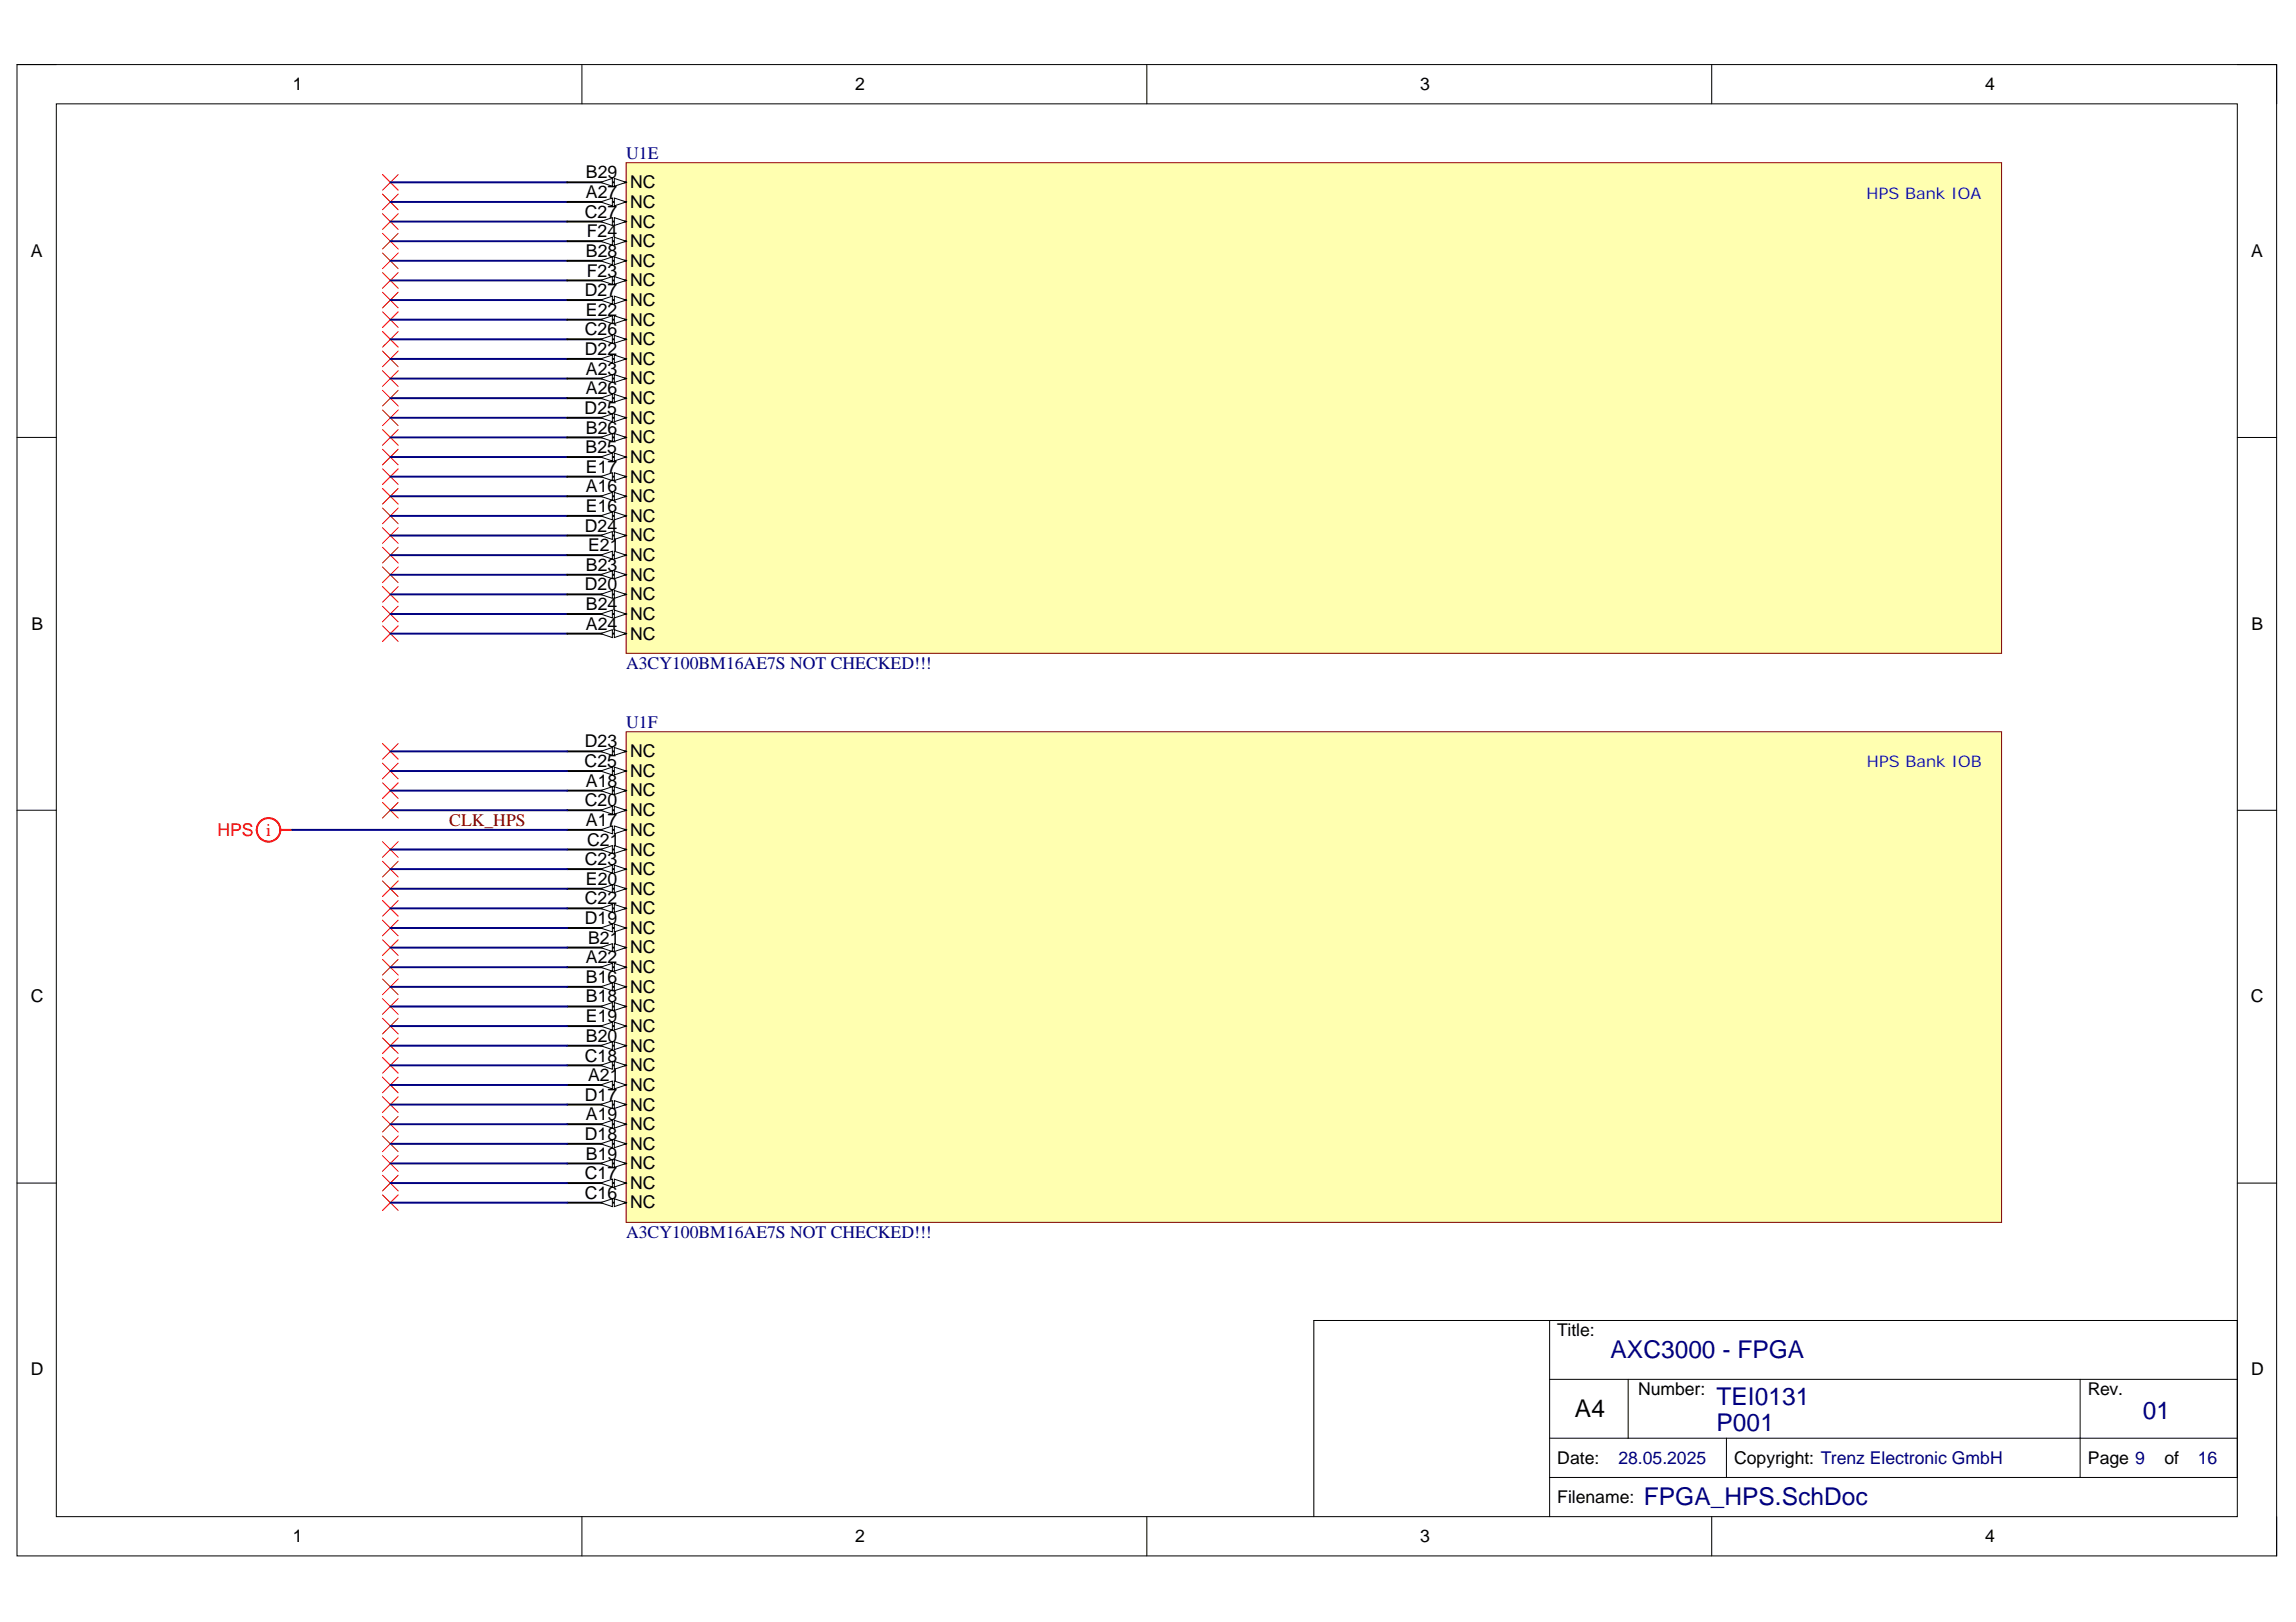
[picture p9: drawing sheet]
<svg xmlns="http://www.w3.org/2000/svg" width="297mm" height="210mm" viewBox="0 0 297 210" stroke-linecap="round" stroke-linejoin="round" font-family="sans-serif">
<defs><g id="words">
<g font-size="3.2" fill="#000080">
<text x="208.4" y="175.8">AXC3000 - FPGA</text>
<text x="222.1" y="185.2">P001</text>
<text x="222.1" y="181.9">TEI0131</text>
<text x="277.2" y="183.6">01</text>
<text x="212.7" y="194.8">FPGA_HPS.SchDoc</text>
</g>
<text font-size="3.2" x="203.8" y="183.4">A4</text>
<g font-size="2.3">
<text x="37.9" y="11.7">1</text>
<text x="110.7" y="11.7">2</text>
<text x="183.8" y="11.7">3</text>
<text x="256.8" y="11.7">4</text>
<text x="75.8" y="23.1">B29</text>
<text x="75.7" y="28.2">C27</text>
<text x="75.8" y="25.7">A27</text>
<text x="81.5" y="24.3">NC</text>
<text x="81.5" y="26.9">NC</text>
<text x="81.5" y="29.5">NC</text>
<text x="4" y="33.3">A</text>
<text x="75.8" y="33.3">B28</text>
<text x="75.9" y="30.7">F24</text>
<text x="75.9" y="35.8">F23</text>
<text x="81.5" y="32">NC</text>
<text x="81.5" y="34.5">NC</text>
<text x="291.2" y="33.3">A</text>
<text x="75.7" y="38.3">D27</text>
<text x="75.8" y="40.9">E22</text>
<text x="81.5" y="37.1">NC</text>
<text x="81.5" y="39.6">NC</text>
<text x="75.7" y="43.4">C26</text>
<text x="75.7" y="45.9">D22</text>
<text x="81.5" y="42.1">NC</text>
<text x="81.5" y="44.7">NC</text>
<text x="81.5" y="47.2">NC</text>
<text x="75.6" y="53.6">D25</text>
<text x="75.8" y="48.5">A23</text>
<text x="75.8" y="51">A26</text>
<text x="81.5" y="49.7">NC</text>
<text x="81.5" y="52.3">NC</text>
<text x="75.8" y="58.7">B25</text>
<text x="75.8" y="56.1">B26</text>
<text x="81.5" y="54.8">NC</text>
<text x="81.5" y="57.4">NC</text>
<text x="81.5" y="59.9">NC</text>
<text x="75.8" y="61.2">E17</text>
<text x="75.8" y="63.7">A16</text>
<text x="81.5" y="62.5">NC</text>
<text x="81.5" y="65">NC</text>
<text x="75.7" y="68.8">D24</text>
<text x="75.8" y="66.3">E16</text>
<text x="76.1" y="71.3">E21</text>
<text x="81.5" y="67.5">NC</text>
<text x="81.5" y="70.1">NC</text>
<text x="75.7" y="76.4">D20</text>
<text x="75.8" y="73.9">B23</text>
<text x="81.5" y="72.6">NC</text>
<text x="81.5" y="75.1">NC</text>
<text x="81.5" y="77.7">NC</text>
<text x="4.1" y="81.5">B</text>
<text x="75.8" y="79">B24</text>
<text x="75.8" y="81.5">A24</text>
<text x="81.5" y="80.2">NC</text>
<text x="81.5" y="82.8">NC</text>
<text x="291.3" y="81.5">B</text>
<text x="75.6" y="99.3">C25</text>
<text x="75.7" y="96.7">D23</text>
<text x="75.8" y="101.8">A18</text>
<text x="81.5" y="98">NC</text>
<text x="81.5" y="100.5">NC</text>
<text x="75.7" y="104.3">C20</text>
<text x="75.8" y="106.9">A17</text>
<text x="81.5" y="103.1">NC</text>
<text x="81.5" y="105.6">NC</text>
<text x="75.7" y="112">C23</text>
<text x="76" y="109.4">C21</text>
<text x="81.5" y="108.2">NC</text>
<text x="81.5" y="110.7">NC</text>
<text x="81.5" y="113.2">NC</text>
<text x="75.7" y="117.1">C22</text>
<text x="75.7" y="119.6">D19</text>
<text x="75.8" y="114.5">E20</text>
<text x="81.5" y="115.8">NC</text>
<text x="81.5" y="118.3">NC</text>
<text x="75.8" y="124.7">A22</text>
<text x="76.1" y="122.1">B21</text>
<text x="81.5" y="120.9">NC</text>
<text x="81.5" y="123.4">NC</text>
<text x="81.5" y="125.9">NC</text>
<text x="4" y="129.7">C</text>
<text x="75.8" y="127.2">B16</text>
<text x="75.8" y="129.7">B18</text>
<text x="81.5" y="128.5">NC</text>
<text x="81.5" y="131">NC</text>
<text x="291.2" y="129.7">C</text>
<text x="75.7" y="137.4">C18</text>
<text x="75.8" y="132.3">E19</text>
<text x="75.8" y="134.8">B20</text>
<text x="81.5" y="133.6">NC</text>
<text x="81.5" y="136.1">NC</text>
<text x="75.7" y="142.4">D17</text>
<text x="76.1" y="139.9">A21</text>
<text x="81.5" y="138.6">NC</text>
<text x="81.5" y="141.2">NC</text>
<text x="81.5" y="143.7">NC</text>
<text x="75.7" y="147.5">D18</text>
<text x="75.8" y="145">A19</text>
<text x="81.5" y="146.2">NC</text>
<text x="81.5" y="148.8">NC</text>
<text x="75.7" y="152.6">C17</text>
<text x="75.7" y="155.1">C16</text>
<text x="75.8" y="150.1">B19</text>
<text x="81.5" y="151.3">NC</text>
<text x="81.5" y="153.9">NC</text>
<text x="81.5" y="156.4">NC</text>
<text x="201.5" y="172.9">Title:</text>
<text x="4" y="178">D</text>
<text x="291.2" y="178">D</text>
<text x="211.9" y="180.5">Number:</text>
<text x="270.1" y="180.5">Rev.</text>
<text x="201.5" y="189.4">Date:</text>
<text x="224.4" y="189.4">Copyright: Trenz Electronic GmbH</text>
<text x="270.1" y="189.4">Page 9</text>
<text x="280" y="189.4">of</text>
<text x="201.5" y="194.5">Filename:</text>
<text x="37.9" y="199.6">1</text>
<text x="110.7" y="199.6">2</text>
<text x="183.8" y="199.6">3</text>
<text x="256.8" y="199.6">4</text>
</g>
<g font-size="2.3" fill="#000080">
<text x="81" y="20.5">U1E</text>
<text x="81" y="86.5">A3CY100BM16AE7S NOT CHECKED!!!</text>
<text x="81" y="94.2">U1F</text>
<text x="81" y="160.2">A3CY100BM16AE7S NOT CHECKED!!!</text>
<text x="209.4" y="189.4">28.05.2025</text>
<text x="284.3" y="189.4">16</text>
</g>
<text font-size="2.3" fill="#800000" x="58.1" y="106.9">CLK_HPS</text>
<g font-size="2.3" fill="#f00">
<text x="28.1" y="108.2">HPS</text>
<text x="34.4" y="108.1">i</text>
</g>
<g font-size="2.1" fill="#00f">
<text x="241.5" y="25.7">HPS Bank IOA</text>
<text x="241.5" y="99.3">HPS Bank IOB</text>
</g>
</g></defs>
<path d="M2.2 8.4h292.3v193h-292.3z" fill="none" stroke="#000" stroke-width=".13"/>
<path d="M7.3 13.4h282.1v182.9h-282.1z" fill-rule="evenodd" fill="#fff"/>
<g fill="none" stroke="#000" stroke-width=".13">
<path d="M2.2 8.4h5.1M7.3 13.4h282.1v182.9h-282.1zM75.3 8.4v5M148.4 8.4v5M221.4 8.4v5M289.4 8.4h5.1v5M2.2 56.6h5.1M289.4 56.6h5.1M2.2 104.9h5.1M289.4 104.9h5.1M2.2 153.1h5.1M289.4 153.1h5.1"/>
<path d="M200.5 170.9v25.4M200.5 178.5h88.9M210.6 178.5v7.6M269.1 178.5v12.7M75.3 196.3v5.1M148.4 196.3v5.1M200.5 191.2h88.9v-20.3h-119.4v25.4M200.5 186.1h88.9M221.4 196.3v5.1M223.4 186.1v5.1M294.5 196.3v5.1"/>
</g>
<g fill="none" stroke="#f00" stroke-width=".25">
<path d="M36.3 107.4h1.5"/>
<circle cx="34.7" cy="107.4" r="1.52"/>
</g>
<g fill="none" stroke="#f00" stroke-width=".13">
<path d="M49.5 22.6l2 2M49.5 25.1l2 2M49.5 27.7l2 2M49.5 30.2l2 2M49.5 32.7l2 2.1M49.5 35.3l2 2M49.5 37.8l2 2M51.5 22.6l-2 2M51.5 25.1l-2 2M51.5 27.7l-2 2M51.5 30.2l-2 2M51.5 32.7l-2 2.1"/>
<path d="M51.5 35.3l-2 2M51.5 37.8l-2 2M49.5 40.4l2 2M49.5 42.9l2 2M49.5 45.4l2 2.1M49.5 48l2 2M49.5 50.5l2 2M49.5 53.1l2 2M49.5 55.6l2 2M49.5 58.1l2 2.1M51.5 40.4l-2 2M51.5 42.9l-2 2"/>
<path d="M51.5 45.4l-2 2.1M51.5 48l-2 2M51.5 50.5l-2 2M51.5 53.1l-2 2M51.5 55.6l-2 2M51.5 58.1l-2 2.1M49.5 60.7l2 2M49.5 63.2l2 2M49.5 65.7l2 2.1M49.5 68.3l2 2M49.5 70.8l2 2.1M49.5 73.4l2 2"/>
<path d="M49.5 75.9l2 2M49.5 78.4l2 2.1M51.5 60.7l-2 2M51.5 63.2l-2 2M51.5 65.7l-2 2.1M51.5 68.3l-2 2M51.5 70.8l-2 2.1M51.5 73.4l-2 2M51.5 75.9l-2 2M51.5 78.4l-2 2.1M49.5 96.2l2 2.1M49.5 98.8l2 2"/>
<path d="M49.5 81l2 2M51.5 81l-2 2M51.5 96.2l-2 2.1M51.5 98.8l-2 2M49.5 103.8l2 2.1M49.5 101.3l2 2M49.5 108.9l2 2M49.5 111.5l2 2M49.5 114l2 2M49.5 116.5l2 2.1M49.5 119.1l2 2M51.5 103.8l-2 2.1"/>
<path d="M51.5 101.3l-2 2M51.5 108.9l-2 2M51.5 111.5l-2 2M51.5 114l-2 2M51.5 116.5l-2 2.1M51.5 119.1l-2 2M49.5 121.6l2 2M49.5 124.2l2 2M49.5 126.7l2 2M49.5 129.2l2 2.1M49.5 131.8l2 2M49.5 134.3l2 2"/>
<path d="M49.5 136.9l2 2M49.5 139.4l2 2M51.5 121.6l-2 2M51.5 124.2l-2 2M51.5 126.7l-2 2M51.5 129.2l-2 2.1M51.5 131.8l-2 2M51.5 134.3l-2 2M51.5 136.9l-2 2M51.5 139.4l-2 2M49.5 141.9l2 2.1M49.5 144.5l2 2"/>
<path d="M49.5 147l2 2M49.5 149.5l2 2.1M49.5 152.1l2 2M49.5 154.6l2 2.1M51.5 141.9l-2 2.1M51.5 144.5l-2 2M51.5 147l-2 2M51.5 149.5l-2 2.1M51.5 152.1l-2 2M51.5 154.6l-2 2.1"/>
</g>
<path d="M81 94.7h177.9v63.5h-177.9z" fill-rule="evenodd" fill="#ffffb0"/>
<path d="M81 94.7h177.9v63.5h-177.9z" fill="none" stroke="#800000" stroke-width=".13"/>
<path d="M73.4 97.2h7.6" fill="none" stroke="#000" stroke-width=".25"/>
<path d="M79.5 96.7l1.5 .5-1.5 .5z" fill="#f8fcff"/>
<path d="M79.5 96.7l1.5 .5-1.5 .5z" fill="none" stroke="#000" stroke-width=".13"/>
<path d="M77.7 97.2l1.5-.5v1z" fill="#f8fcff"/>
<path d="M77.7 97.2l1.5-.5v1z" fill="none" stroke="#000" stroke-width=".13"/>
<path d="M73.4 99.8h7.6" fill="none" stroke="#000" stroke-width=".25"/>
<path d="M79.5 99.3l1.5 .5-1.5 .5z" fill="#f8fcff"/>
<path d="M79.5 99.3l1.5 .5-1.5 .5z" fill="none" stroke="#000" stroke-width=".13"/>
<path d="M77.7 99.8l1.5-.5v1z" fill="#f8fcff"/>
<path d="M77.7 99.8l1.5-.5v1z" fill="none" stroke="#000" stroke-width=".13"/>
<path d="M73.4 102.3h7.6" fill="none" stroke="#000" stroke-width=".25"/>
<path d="M79.5 101.8l1.5 .5-1.5 .5z" fill="#f8fcff"/>
<path d="M79.5 101.8l1.5 .5-1.5 .5z" fill="none" stroke="#000" stroke-width=".13"/>
<path d="M77.7 102.3l1.5-.5v1z" fill="#f8fcff"/>
<path d="M77.7 102.3l1.5-.5v1z" fill="none" stroke="#000" stroke-width=".13"/>
<path d="M73.4 104.9h7.6" fill="none" stroke="#000" stroke-width=".25"/>
<path d="M79.5 104.3l1.5 .6-1.5 .5z" fill="#f8fcff"/>
<path d="M79.5 104.3l1.5 .6-1.5 .5z" fill="none" stroke="#000" stroke-width=".13"/>
<path d="M77.7 104.9l1.5-.6v1.1z" fill="#f8fcff"/>
<path d="M77.7 104.9l1.5-.6v1.1z" fill="none" stroke="#000" stroke-width=".13"/>
<path d="M73.4 107.4h7.6" fill="none" stroke="#000" stroke-width=".25"/>
<path d="M79.5 106.9l1.5 .5-1.5 .5z" fill="#f8fcff"/>
<path d="M79.5 106.9l1.5 .5-1.5 .5z" fill="none" stroke="#000" stroke-width=".13"/>
<path d="M77.7 107.4l1.5-.5v1z" fill="#f8fcff"/>
<path d="M77.7 107.4l1.5-.5v1z" fill="none" stroke="#000" stroke-width=".13"/>
<path d="M73.4 109.9h7.6" fill="none" stroke="#000" stroke-width=".25"/>
<path d="M79.5 109.4l1.5 .5-1.5 .5z" fill="#f8fcff"/>
<path d="M79.5 109.4l1.5 .5-1.5 .5z" fill="none" stroke="#000" stroke-width=".13"/>
<path d="M77.7 109.9l1.5-.5v1z" fill="#f8fcff"/>
<path d="M77.7 109.9l1.5-.5v1z" fill="none" stroke="#000" stroke-width=".13"/>
<path d="M73.4 112.5h7.6" fill="none" stroke="#000" stroke-width=".25"/>
<path d="M79.5 112l1.5 .5-1.5 .5z" fill="#f8fcff"/>
<path d="M79.5 112l1.5 .5-1.5 .5z" fill="none" stroke="#000" stroke-width=".13"/>
<path d="M77.7 112.5l1.5-.5v1z" fill="#f8fcff"/>
<path d="M77.7 112.5l1.5-.5v1z" fill="none" stroke="#000" stroke-width=".13"/>
<path d="M73.4 115h7.6" fill="none" stroke="#000" stroke-width=".25"/>
<path d="M79.5 114.5l1.5 .5-1.5 .5z" fill="#f8fcff"/>
<path d="M79.5 114.5l1.5 .5-1.5 .5z" fill="none" stroke="#000" stroke-width=".13"/>
<path d="M77.7 115l1.5-.5v1z" fill="#f8fcff"/>
<path d="M77.7 115l1.5-.5v1z" fill="none" stroke="#000" stroke-width=".13"/>
<path d="M73.4 117.6h7.6" fill="none" stroke="#000" stroke-width=".25"/>
<path d="M79.5 117l1.5 .6-1.5 .5z" fill="#f8fcff"/>
<path d="M79.5 117l1.5 .6-1.5 .5z" fill="none" stroke="#000" stroke-width=".13"/>
<path d="M77.7 117.6l1.5-.6v1.1z" fill="#f8fcff"/>
<path d="M77.7 117.6l1.5-.6v1.1z" fill="none" stroke="#000" stroke-width=".13"/>
<path d="M73.4 120.1h7.6" fill="none" stroke="#000" stroke-width=".25"/>
<path d="M79.5 119.6l1.5 .5-1.5 .5z" fill="#f8fcff"/>
<path d="M79.5 119.6l1.5 .5-1.5 .5z" fill="none" stroke="#000" stroke-width=".13"/>
<path d="M77.7 120.1l1.5-.5v1z" fill="#f8fcff"/>
<path d="M77.7 120.1l1.5-.5v1z" fill="none" stroke="#000" stroke-width=".13"/>
<path d="M73.4 122.6h7.6" fill="none" stroke="#000" stroke-width=".25"/>
<path d="M79.5 122.1l1.5 .5-1.5 .5z" fill="#f8fcff"/>
<path d="M79.5 122.1l1.5 .5-1.5 .5z" fill="none" stroke="#000" stroke-width=".13"/>
<path d="M77.7 122.6l1.5-.5v1z" fill="#f8fcff"/>
<path d="M77.7 122.6l1.5-.5v1z" fill="none" stroke="#000" stroke-width=".13"/>
<path d="M73.4 125.2h7.6" fill="none" stroke="#000" stroke-width=".25"/>
<path d="M79.5 124.7l1.5 .5-1.5 .5z" fill="#f8fcff"/>
<path d="M79.5 124.7l1.5 .5-1.5 .5z" fill="none" stroke="#000" stroke-width=".13"/>
<path d="M77.7 125.2l1.5-.5v1z" fill="#f8fcff"/>
<path d="M77.7 125.2l1.5-.5v1z" fill="none" stroke="#000" stroke-width=".13"/>
<path d="M73.4 127.7h7.6" fill="none" stroke="#000" stroke-width=".25"/>
<path d="M79.5 127.2l1.5 .5-1.5 .5z" fill="#f8fcff"/>
<path d="M79.5 127.2l1.5 .5-1.5 .5z" fill="none" stroke="#000" stroke-width=".13"/>
<path d="M77.7 127.7l1.5-.5v1z" fill="#f8fcff"/>
<path d="M77.7 127.7l1.5-.5v1z" fill="none" stroke="#000" stroke-width=".13"/>
<path d="M73.4 130.3h7.6" fill="none" stroke="#000" stroke-width=".25"/>
<path d="M79.5 129.7l1.5 .6-1.5 .5z" fill="#f8fcff"/>
<path d="M79.5 129.7l1.5 .6-1.5 .5z" fill="none" stroke="#000" stroke-width=".13"/>
<path d="M77.7 130.3l1.5-.6v1.1z" fill="#f8fcff"/>
<path d="M77.7 130.3l1.5-.6v1.1z" fill="none" stroke="#000" stroke-width=".13"/>
<path d="M73.4 132.8h7.6" fill="none" stroke="#000" stroke-width=".25"/>
<path d="M79.5 132.3l1.5 .5-1.5 .5z" fill="#f8fcff"/>
<path d="M79.5 132.3l1.5 .5-1.5 .5z" fill="none" stroke="#000" stroke-width=".13"/>
<path d="M77.7 132.8l1.5-.5v1z" fill="#f8fcff"/>
<path d="M77.7 132.8l1.5-.5v1z" fill="none" stroke="#000" stroke-width=".13"/>
<path d="M73.4 135.3h7.6" fill="none" stroke="#000" stroke-width=".25"/>
<path d="M79.5 134.8l1.5 .5-1.5 .5z" fill="#f8fcff"/>
<path d="M79.5 134.8l1.5 .5-1.5 .5z" fill="none" stroke="#000" stroke-width=".13"/>
<path d="M77.7 135.3l1.5-.5v1z" fill="#f8fcff"/>
<path d="M77.7 135.3l1.5-.5v1z" fill="none" stroke="#000" stroke-width=".13"/>
<path d="M73.4 137.9h7.6" fill="none" stroke="#000" stroke-width=".25"/>
<path d="M79.5 137.4l1.5 .5-1.5 .5z" fill="#f8fcff"/>
<path d="M79.5 137.4l1.5 .5-1.5 .5z" fill="none" stroke="#000" stroke-width=".13"/>
<path d="M77.7 137.9l1.5-.5v1z" fill="#f8fcff"/>
<path d="M77.7 137.9l1.5-.5v1z" fill="none" stroke="#000" stroke-width=".13"/>
<path d="M73.4 140.4h7.6" fill="none" stroke="#000" stroke-width=".25"/>
<path d="M79.5 139.9l1.5 .5-1.5 .5z" fill="#f8fcff"/>
<path d="M79.5 139.9l1.5 .5-1.5 .5z" fill="none" stroke="#000" stroke-width=".13"/>
<path d="M77.7 140.4l1.5-.5v1z" fill="#f8fcff"/>
<path d="M77.7 140.4l1.5-.5v1z" fill="none" stroke="#000" stroke-width=".13"/>
<path d="M73.4 142.9h7.6" fill="none" stroke="#000" stroke-width=".25"/>
<path d="M79.5 142.4l1.5 .5-1.5 .5z" fill="#f8fcff"/>
<path d="M79.5 142.4l1.5 .5-1.5 .5z" fill="none" stroke="#000" stroke-width=".13"/>
<path d="M77.7 142.9l1.5-.5v1z" fill="#f8fcff"/>
<path d="M77.7 142.9l1.5-.5v1z" fill="none" stroke="#000" stroke-width=".13"/>
<path d="M73.4 145.5h7.6" fill="none" stroke="#000" stroke-width=".25"/>
<path d="M79.5 145l1.5 .5-1.5 .5z" fill="#f8fcff"/>
<path d="M79.5 145l1.5 .5-1.5 .5z" fill="none" stroke="#000" stroke-width=".13"/>
<path d="M77.7 145.5l1.5-.5v1z" fill="#f8fcff"/>
<path d="M77.7 145.5l1.5-.5v1z" fill="none" stroke="#000" stroke-width=".13"/>
<path d="M73.4 148h7.6" fill="none" stroke="#000" stroke-width=".25"/>
<path d="M79.5 147.5l1.5 .5-1.5 .5z" fill="#f8fcff"/>
<path d="M79.5 147.5l1.5 .5-1.5 .5z" fill="none" stroke="#000" stroke-width=".13"/>
<path d="M77.7 148l1.5-.5v1z" fill="#f8fcff"/>
<path d="M77.7 148l1.5-.5v1z" fill="none" stroke="#000" stroke-width=".13"/>
<path d="M73.4 150.6h7.6" fill="none" stroke="#000" stroke-width=".25"/>
<path d="M79.5 150.1l1.5 .5-1.5 .5z" fill="#f8fcff"/>
<path d="M79.5 150.1l1.5 .5-1.5 .5z" fill="none" stroke="#000" stroke-width=".13"/>
<path d="M77.7 150.6l1.5-.5v1z" fill="#f8fcff"/>
<path d="M77.7 150.6l1.5-.5v1z" fill="none" stroke="#000" stroke-width=".13"/>
<path d="M73.4 153.1h7.6" fill="none" stroke="#000" stroke-width=".25"/>
<path d="M79.5 152.6l1.5 .5-1.5 .5z" fill="#f8fcff"/>
<path d="M79.5 152.6l1.5 .5-1.5 .5z" fill="none" stroke="#000" stroke-width=".13"/>
<path d="M77.7 153.1l1.5-.5v1z" fill="#f8fcff"/>
<path d="M77.7 153.1l1.5-.5v1z" fill="none" stroke="#000" stroke-width=".13"/>
<path d="M73.4 155.6h7.6" fill="none" stroke="#000" stroke-width=".25"/>
<path d="M79.5 155.1l1.5 .5-1.5 .5z" fill="#f8fcff"/>
<path d="M79.5 155.1l1.5 .5-1.5 .5z" fill="none" stroke="#000" stroke-width=".13"/>
<path d="M77.7 155.6l1.5-.5v1z" fill="#f8fcff"/>
<path d="M77.7 155.6l1.5-.5v1z" fill="none" stroke="#000" stroke-width=".13"/>
<g fill="none" stroke="#000080" stroke-width=".25">
<path d="M50.5 26.1h22.9M50.5 28.7h22.9M50.5 31.2h22.9M50.5 33.8h22.9M50.5 36.3h22.9M50.5 38.8h22.9M50.5 23.6h22.9M50.5 41.4h22.9M50.5 43.9h22.9M50.5 46.4h22.9M50.5 49h22.9M50.5 51.5h22.9"/>
<path d="M50.5 54.1h22.9M50.5 56.6h22.9M50.5 59.1h22.9M50.5 61.7h22.9M50.5 64.2h22.9M50.5 66.8h22.9M50.5 69.3h22.9M50.5 71.8h22.9M50.5 74.4h22.9M50.5 76.9h22.9M50.5 79.5h22.9M50.5 82h22.9"/>
<path d="M50.5 97.2h22.9M50.5 99.8h22.9M37.8 107.4h35.6M50.5 102.3h22.9M50.5 104.9h22.9M50.5 109.9h22.9M50.5 112.5h22.9M50.5 115h22.9M50.5 117.6h22.9M50.5 120.1h22.9M50.5 122.6h22.9M50.5 125.2h22.9"/>
<path d="M50.5 127.7h22.9M50.5 130.3h22.9M50.5 132.8h22.9M50.5 135.3h22.9M50.5 137.9h22.9M50.5 140.4h22.9M50.5 142.9h22.9M50.5 145.5h22.9M50.5 148h22.9M50.5 150.6h22.9M50.5 153.1h22.9M50.5 155.6h22.9"/>
</g>
<path d="M81 21.1h177.9v63.4h-177.9z" fill-rule="evenodd" fill="#ffffb0"/>
<path d="M81 21.1h177.9v63.4h-177.9z" fill="none" stroke="#800000" stroke-width=".13"/>
<path d="M73.4 23.6h7.6" fill="none" stroke="#000" stroke-width=".25"/>
<path d="M79.5 23.1l1.5 .5-1.5 .5z" fill="#f8fcff"/>
<path d="M79.5 23.1l1.5 .5-1.5 .5z" fill="none" stroke="#000" stroke-width=".13"/>
<path d="M77.7 23.6l1.5-.5v1z" fill="#f8fcff"/>
<path d="M77.7 23.6l1.5-.5v1z" fill="none" stroke="#000" stroke-width=".13"/>
<path d="M73.4 26.1h7.6" fill="none" stroke="#000" stroke-width=".25"/>
<path d="M79.5 25.6l1.5 .5-1.5 .5z" fill="#f8fcff"/>
<path d="M79.5 25.6l1.5 .5-1.5 .5z" fill="none" stroke="#000" stroke-width=".13"/>
<path d="M77.7 26.1l1.5-.5v1z" fill="#f8fcff"/>
<path d="M77.7 26.1l1.5-.5v1z" fill="none" stroke="#000" stroke-width=".13"/>
<path d="M73.4 28.7h7.6" fill="none" stroke="#000" stroke-width=".25"/>
<path d="M79.5 28.2l1.5 .5-1.5 .5z" fill="#f8fcff"/>
<path d="M79.5 28.2l1.5 .5-1.5 .5z" fill="none" stroke="#000" stroke-width=".13"/>
<path d="M77.7 28.7l1.5-.5v1z" fill="#f8fcff"/>
<path d="M77.7 28.7l1.5-.5v1z" fill="none" stroke="#000" stroke-width=".13"/>
<path d="M73.4 31.2h7.6" fill="none" stroke="#000" stroke-width=".25"/>
<path d="M79.5 30.7l1.5 .5-1.5 .5z" fill="#f8fcff"/>
<path d="M79.5 30.7l1.5 .5-1.5 .5z" fill="none" stroke="#000" stroke-width=".13"/>
<path d="M77.7 31.2l1.5-.5v1z" fill="#f8fcff"/>
<path d="M77.7 31.2l1.5-.5v1z" fill="none" stroke="#000" stroke-width=".13"/>
<path d="M73.4 33.8h7.6" fill="none" stroke="#000" stroke-width=".25"/>
<path d="M79.5 33.2l1.5 .6-1.5 .5z" fill="#f8fcff"/>
<path d="M79.5 33.2l1.5 .6-1.5 .5z" fill="none" stroke="#000" stroke-width=".13"/>
<path d="M77.7 33.8l1.5-.6v1.1z" fill="#f8fcff"/>
<path d="M77.7 33.8l1.5-.6v1.1z" fill="none" stroke="#000" stroke-width=".13"/>
<path d="M73.4 36.3h7.6" fill="none" stroke="#000" stroke-width=".25"/>
<path d="M79.5 35.8l1.5 .5-1.5 .5z" fill="#f8fcff"/>
<path d="M79.5 35.8l1.5 .5-1.5 .5z" fill="none" stroke="#000" stroke-width=".13"/>
<path d="M77.7 36.3l1.5-.5v1z" fill="#f8fcff"/>
<path d="M77.7 36.3l1.5-.5v1z" fill="none" stroke="#000" stroke-width=".13"/>
<path d="M73.4 38.8h7.6" fill="none" stroke="#000" stroke-width=".25"/>
<path d="M79.5 38.3l1.5 .5-1.5 .5z" fill="#f8fcff"/>
<path d="M79.5 38.3l1.5 .5-1.5 .5z" fill="none" stroke="#000" stroke-width=".13"/>
<path d="M77.7 38.8l1.5-.5v1z" fill="#f8fcff"/>
<path d="M77.7 38.8l1.5-.5v1z" fill="none" stroke="#000" stroke-width=".13"/>
<path d="M73.4 41.4h7.6" fill="none" stroke="#000" stroke-width=".25"/>
<path d="M79.5 40.9l1.5 .5-1.5 .5z" fill="#f8fcff"/>
<path d="M79.5 40.9l1.5 .5-1.5 .5z" fill="none" stroke="#000" stroke-width=".13"/>
<path d="M77.7 41.4l1.5-.5v1z" fill="#f8fcff"/>
<path d="M77.7 41.4l1.5-.5v1z" fill="none" stroke="#000" stroke-width=".13"/>
<path d="M73.4 43.9h7.6" fill="none" stroke="#000" stroke-width=".25"/>
<path d="M79.5 43.4l1.5 .5-1.5 .5z" fill="#f8fcff"/>
<path d="M79.5 43.4l1.5 .5-1.5 .5z" fill="none" stroke="#000" stroke-width=".13"/>
<path d="M77.7 43.9l1.5-.5v1z" fill="#f8fcff"/>
<path d="M77.7 43.9l1.5-.5v1z" fill="none" stroke="#000" stroke-width=".13"/>
<path d="M73.4 46.4h7.6" fill="none" stroke="#000" stroke-width=".25"/>
<path d="M79.5 45.9l1.5 .5-1.5 .6z" fill="#f8fcff"/>
<path d="M79.5 45.9l1.5 .5-1.5 .6z" fill="none" stroke="#000" stroke-width=".13"/>
<path d="M77.7 46.4l1.5-.5v1.1z" fill="#f8fcff"/>
<path d="M77.7 46.4l1.5-.5v1.1z" fill="none" stroke="#000" stroke-width=".13"/>
<path d="M73.4 49h7.6" fill="none" stroke="#000" stroke-width=".25"/>
<path d="M79.5 48.5l1.5 .5-1.5 .5z" fill="#f8fcff"/>
<path d="M79.5 48.5l1.5 .5-1.5 .5z" fill="none" stroke="#000" stroke-width=".13"/>
<path d="M77.7 49l1.5-.5v1z" fill="#f8fcff"/>
<path d="M77.7 49l1.5-.5v1z" fill="none" stroke="#000" stroke-width=".13"/>
<path d="M73.4 51.5h7.6" fill="none" stroke="#000" stroke-width=".25"/>
<path d="M79.5 51l1.5 .5-1.5 .5z" fill="#f8fcff"/>
<path d="M79.5 51l1.5 .5-1.5 .5z" fill="none" stroke="#000" stroke-width=".13"/>
<path d="M77.7 51.5l1.5-.5v1z" fill="#f8fcff"/>
<path d="M77.7 51.5l1.5-.5v1z" fill="none" stroke="#000" stroke-width=".13"/>
<path d="M73.4 54.1h7.6" fill="none" stroke="#000" stroke-width=".25"/>
<path d="M79.5 53.6l1.5 .5-1.5 .5z" fill="#f8fcff"/>
<path d="M79.5 53.6l1.5 .5-1.5 .5z" fill="none" stroke="#000" stroke-width=".13"/>
<path d="M77.7 54.1l1.5-.5v1z" fill="#f8fcff"/>
<path d="M77.7 54.1l1.5-.5v1z" fill="none" stroke="#000" stroke-width=".13"/>
<path d="M73.4 56.6h7.6" fill="none" stroke="#000" stroke-width=".25"/>
<path d="M79.5 56.1l1.5 .5-1.5 .5z" fill="#f8fcff"/>
<path d="M79.5 56.1l1.5 .5-1.5 .5z" fill="none" stroke="#000" stroke-width=".13"/>
<path d="M77.7 56.6l1.5-.5v1z" fill="#f8fcff"/>
<path d="M77.7 56.6l1.5-.5v1z" fill="none" stroke="#000" stroke-width=".13"/>
<path d="M73.4 59.1h7.6" fill="none" stroke="#000" stroke-width=".25"/>
<path d="M79.5 58.6l1.5 .5-1.5 .6z" fill="#f8fcff"/>
<path d="M79.5 58.6l1.5 .5-1.5 .6z" fill="none" stroke="#000" stroke-width=".13"/>
<path d="M77.7 59.1l1.5-.5v1.1z" fill="#f8fcff"/>
<path d="M77.7 59.1l1.5-.5v1.1z" fill="none" stroke="#000" stroke-width=".13"/>
<path d="M73.4 61.7h7.6" fill="none" stroke="#000" stroke-width=".25"/>
<path d="M79.5 61.2l1.5 .5-1.5 .5z" fill="#f8fcff"/>
<path d="M79.5 61.2l1.5 .5-1.5 .5z" fill="none" stroke="#000" stroke-width=".13"/>
<path d="M77.7 61.7l1.5-.5v1z" fill="#f8fcff"/>
<path d="M77.7 61.7l1.5-.5v1z" fill="none" stroke="#000" stroke-width=".13"/>
<path d="M73.4 64.2h7.6" fill="none" stroke="#000" stroke-width=".25"/>
<path d="M79.5 63.7l1.5 .5-1.5 .5z" fill="#f8fcff"/>
<path d="M79.5 63.7l1.5 .5-1.5 .5z" fill="none" stroke="#000" stroke-width=".13"/>
<path d="M77.7 64.2l1.5-.5v1z" fill="#f8fcff"/>
<path d="M77.7 64.2l1.5-.5v1z" fill="none" stroke="#000" stroke-width=".13"/>
<path d="M73.4 66.8h7.6" fill="none" stroke="#000" stroke-width=".25"/>
<path d="M79.5 66.3l1.5 .5-1.5 .5z" fill="#f8fcff"/>
<path d="M79.5 66.3l1.5 .5-1.5 .5z" fill="none" stroke="#000" stroke-width=".13"/>
<path d="M77.7 66.8l1.5-.5v1z" fill="#f8fcff"/>
<path d="M77.7 66.8l1.5-.5v1z" fill="none" stroke="#000" stroke-width=".13"/>
<path d="M73.4 69.3h7.6" fill="none" stroke="#000" stroke-width=".25"/>
<path d="M79.5 68.8l1.5 .5-1.5 .5z" fill="#f8fcff"/>
<path d="M79.5 68.8l1.5 .5-1.5 .5z" fill="none" stroke="#000" stroke-width=".13"/>
<path d="M77.7 69.3l1.5-.5v1z" fill="#f8fcff"/>
<path d="M77.7 69.3l1.5-.5v1z" fill="none" stroke="#000" stroke-width=".13"/>
<path d="M73.4 71.8h7.6" fill="none" stroke="#000" stroke-width=".25"/>
<path d="M79.5 71.3l1.5 .5-1.5 .5z" fill="#f8fcff"/>
<path d="M79.5 71.3l1.5 .5-1.5 .5z" fill="none" stroke="#000" stroke-width=".13"/>
<path d="M77.7 71.8l1.5-.5v1z" fill="#f8fcff"/>
<path d="M77.7 71.8l1.5-.5v1z" fill="none" stroke="#000" stroke-width=".13"/>
<path d="M73.4 74.4h7.6" fill="none" stroke="#000" stroke-width=".25"/>
<path d="M79.5 73.9l1.5 .5-1.5 .5z" fill="#f8fcff"/>
<path d="M79.5 73.9l1.5 .5-1.5 .5z" fill="none" stroke="#000" stroke-width=".13"/>
<path d="M77.7 74.4l1.5-.5v1z" fill="#f8fcff"/>
<path d="M77.7 74.4l1.5-.5v1z" fill="none" stroke="#000" stroke-width=".13"/>
<path d="M73.4 76.9h7.6" fill="none" stroke="#000" stroke-width=".25"/>
<path d="M79.5 76.4l1.5 .5-1.5 .5z" fill="#f8fcff"/>
<path d="M79.5 76.4l1.5 .5-1.5 .5z" fill="none" stroke="#000" stroke-width=".13"/>
<path d="M77.7 76.9l1.5-.5v1z" fill="#f8fcff"/>
<path d="M77.7 76.9l1.5-.5v1z" fill="none" stroke="#000" stroke-width=".13"/>
<path d="M73.4 79.5h7.6" fill="none" stroke="#000" stroke-width=".25"/>
<path d="M79.5 79l1.5 .5-1.5 .5z" fill="#f8fcff"/>
<path d="M79.5 79l1.5 .5-1.5 .5z" fill="none" stroke="#000" stroke-width=".13"/>
<path d="M77.7 79.5l1.5-.5v1z" fill="#f8fcff"/>
<path d="M77.7 79.5l1.5-.5v1z" fill="none" stroke="#000" stroke-width=".13"/>
<path d="M73.4 82h7.6" fill="none" stroke="#000" stroke-width=".25"/>
<path d="M79.5 81.5l1.5 .5-1.5 .5z" fill="#f8fcff"/>
<path d="M79.5 81.5l1.5 .5-1.5 .5z" fill="none" stroke="#000" stroke-width=".13"/>
<path d="M77.7 82l1.5-.5v1z" fill="#f8fcff"/>
<path d="M77.7 82l1.5-.5v1z" fill="none" stroke="#000" stroke-width=".13"/>
<use href="#words"/>
</svg>
